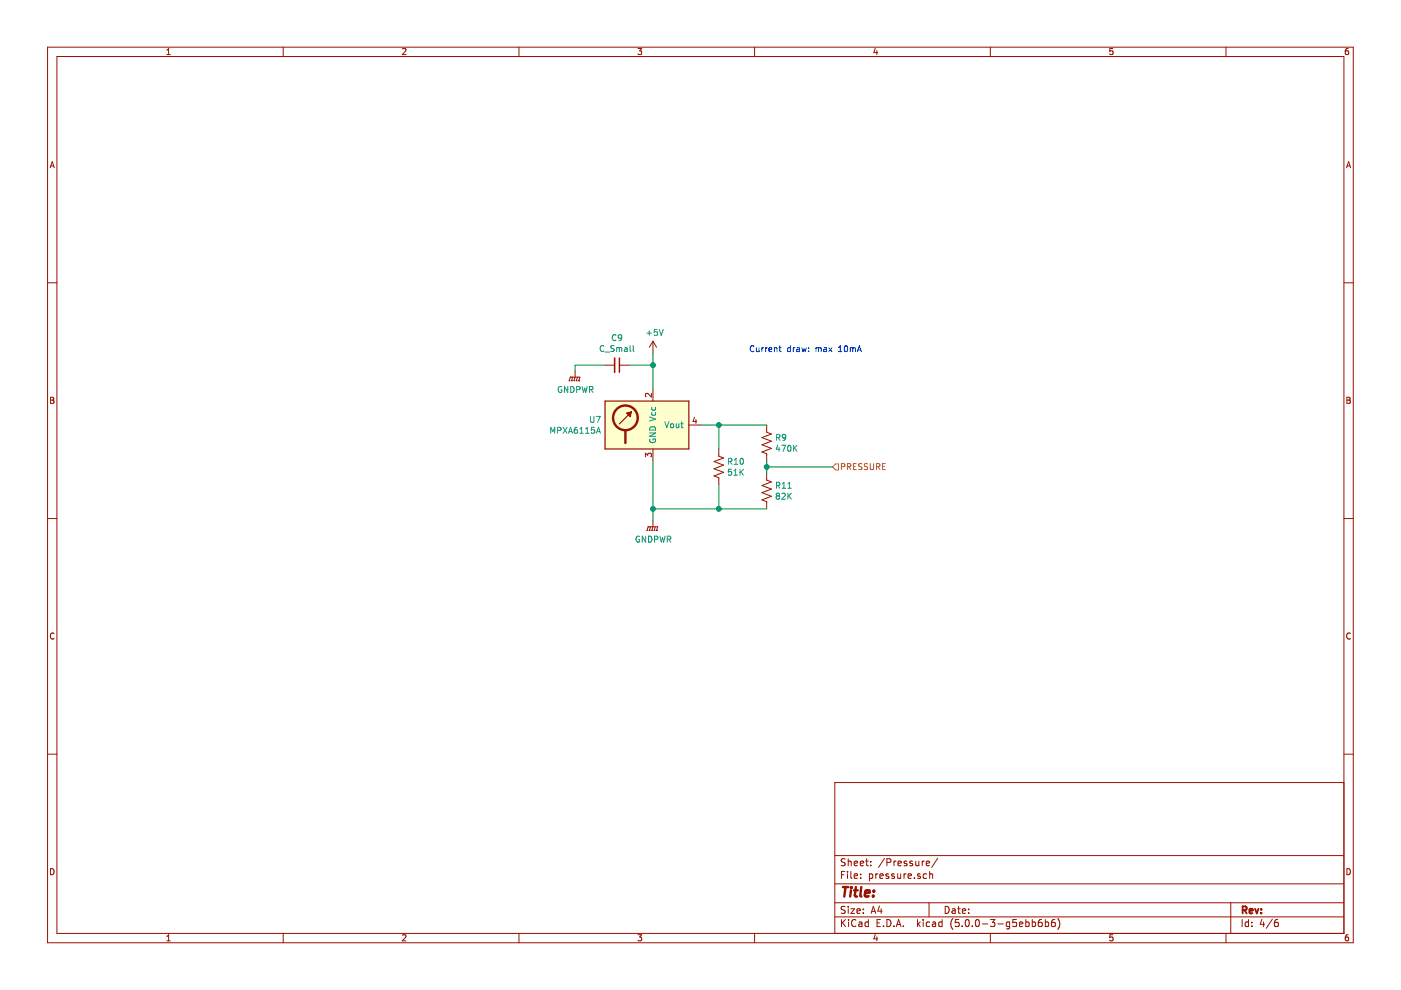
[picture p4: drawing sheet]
<svg xmlns="http://www.w3.org/2000/svg" width="297mm" height="210mm" viewBox="0 0 297 210" stroke-linecap="round" stroke-linejoin="round" font-family="sans-serif">
<g fill="none" stroke="#969400" stroke-width=".21">
<path d="M177.1 98.4h.7v1.2h-.7l-.6-.6zM178.4 99l.7-.1v-.5l-.7-.1v1.3M179.7 99l.6-.1v-.5l-.6-.1v1.3M180 99l.4 .6M180.9 98.9h.5M181.5 98.3h-.6v1.3h.6M182.8 98.4l-.5-.1-.2 .1 .1 .5 .4 .1 .2 .3-.3 .3-.5-.1M184 98.4l-.5-.1-.2 .1v.4l.6 .2 .1 .3-.3 .3-.5-.1M184.5 98.3v1l.2 .3 .4-.1 .1-.2v-1M185.8 99l.6-.1 .2-.2-.1-.3-.7-.1v1.3M186.1 99l.5 .6M187.1 98.9h.4"/>
<path d="M187.7 98.3h-.6v1.3h.6"/>
</g>
<path d="M128.3 85h17.8v10.2h-17.8z" fill-rule="evenodd" fill="#fffecd" stroke="#fffecd" stroke-width=".25"/>
<g fill="none" stroke="#981200" stroke-width=".51">
<path d="M132.6 91.4v2.5M178.7 188.1h1.1M179.3 188.1l-.3 2M180.4 188.8l-.2 1.3M180.5 188.1v.2M180.5 188.1l.1 .1-.1 .1M181.1 188.8h.7M181.5 188.1l-.3 1.7 .1 .2 .4 .1M182.6 188.1l-.2 1.7 .2 .3M183.4 189.4l1-.2-.1-.4h-.5l-.4 .2v1h.8M185.1 189.9v.2M185.3 188.8l.1 .1-.2 .1"/>
<path d="M185.3 188.8l-.1 .2"/>
<circle cx="132.6" cy="88.6" r="2.61"/>
</g>
<path d="M128.3 85h17.8v10.2h-17.8zM133.9 87.3l-2.6 2.6" fill="none" stroke="#981200" stroke-width=".25"/>
<path d="M132.9 87.6l1-.3-.3 1z" fill="#981200" stroke="#981200" stroke-width=".25"/>
<g fill="none" stroke="#981200" stroke-width=".21">
<path d="M10.1 10h276.8v189.9h-276.8zM12.1 12h272.8v185.9h-272.8zM35.4 11.6h.7M35.4 10.6l.4-.3v1.3M60 10v2M85.3 10.4l.5-.1 .3 .3-.8 1h.8M110 10v2M135.3 10.3h.8l-.5 .5 .4 .1v.5l-.2 .2-.5-.2M160 10v2M185.6 10.2l-.3 .9h.8M185.9 10.7v.9M210 10v2"/>
<path d="M235.9 10.3h-.6v.6l.6-.1v.6l-.1 .2-.5-.2M259.9 10v2M285.9 10.3h-.4l-.2 .3-.1 .7 .3 .3 .4-.2v-.6h-.4l-.3 .2M10.6 35.6l.5-1.3 .4 1.3M10.7 35.2h.7M285.5 35.6l.4-1.3 .5 1.3M285.6 35.2h.6M10.1 60h2M284.9 60h2M120.9 80h.1M120.9 80l-.2 .7M120.9 80h2.1l-.3 .7"/>
<path d="M121.4 80l-.2 .7M121.9 78.7v1.3l-.2 .7M122.4 80l-.2 .7M128.3 77.4h2M131.3 77.4h2.1M138.4 72.3v2.6M138.4 72.3l-.7 1.3M138.4 72.3l.8 1.3M10.7 84.2h.5l.2 .3-.2 .3 .3 .3-.3 .4h-.5zM10.7 84.8h.5M120.7 80.7h.1M121.2 80.7h.1"/>
<path d="M121.7 80.7h.1M122.2 80.7h.1M122.7 80.7h.1M136.8 96.9v-.8l.5 .4 .1-.3 .5-.1 .2 .2-.1 .6M138.1 83.4v.8l-.9-.8-.4 .2 .2 .5M138.4 82.5v2.5M138.4 95.2v2.5M146.1 90.1h2.5M147.2 88.5l-.3 .9h.8M147.5 89v.8M152.4 95.2v1.5l1 .4-2 .8 2 .7-2 .8 2 .7-2 .8 1 .4v1.5M162.6 90.1v1.5l1 .4-2.1 .8 2.1 .7-2.1 .8 2.1 .8-2.1 .7 1.1 .4v1.5"/>
<path d="M285.6 84.2h.4l.3 .3-.3 .3 .3 .3-.2 .4h-.5zM285.6 84.8h.4M10.1 109.9h2M137.2 112.5h.1M137.4 111.7h.1M137.4 111.7l-.2 .8M137.4 111.7h2.1l-.3 .8M137.7 112.5h.1M137.9 111.7l-.2 .8M138.2 112.5h.1M138.4 110.4v1.3l-.2 .8M138.7 112.5h.1"/>
<path d="M138.9 111.7l-.2 .8M139.2 112.5h.1M162.6 100.3v1.5l1 .4-2.1 .7 2.1 .8-2.1 .8 2.1 .7-2.1 .8 1.1 .4v1.5M284.9 109.9h2M11.5 134.3a.58 .58 0 0 0-.8 .5 .58 .58 0 0 0 .8 .6M286.3 134.3a.58 .58 0 0 0-.8 .5 .58 .58 0 0 0 .8 .6M10.1 159.9h2M284.9 159.9h2M284.9 165.9h-107.9v32M10.7 184.2a.65 .65 0 0 1 .8 .6 .65 .65 0 0 1-.8 .7zM35.4 198.5l.4-.3v1.3M35.4 199.5h.7"/>
<path d="M60 197.9v2M85.3 198.3l.5-.1 .3 .3-.8 1h.8M110 197.9v2M135.3 198.2h.8l-.5 .5 .4 .1v.6l-.2 .1-.5-.1M160 197.9v2M177 194.4h107.9M177 191.4h107.9M177 187.4h107.9M177 181.4h107.9M178.4 185.5h.5M178.4 195v1.5M178.6 195.6l.7 .9"/>
<path d="M179.1 184.8h-.7v1.5M179.2 192.2h-.6l-.3 .2 .2 .4 .6 .3v.4l-.2 .2-.6-.1M179.2 182.1h-.6l-.3 .2 .2 .4 .6 .3v.4l-.2 .2-.6-.1M179.3 195l-.9 .8M179.7 184.8v.1M179.7 185.3v1M179.8 182.1v1.5M179.8 192.2v.1M179.8 192.7v1M179.8 182.7l.2-.1h.4l.1 1M179.9 195v.1M179.9 195.5v1"/>
<path d="M180.4 192.7h.8l-.8 1h.8M180.4 184.8v1.3l.2 .2M181.1 183.1l.7-.2v-.3h-.5l-.2 .2 .1 .7h.6M181.1 185.8l.7-.2v-.3h-.5l-.2 .2 .1 .7h.6M181.5 195.1a.59 .59 0 0 0-.8 0 .59 .59 0 0 0-.1 .7 .56 .56 0 0 0 .2 .6 .56 .56 0 0 0 .7-.1M181.7 193.2l.7-.2-.1-.2-.4-.1-.2 .2 .1 .7h.5M182.1 195.5h.6l.1 1M182.4 183.1l.7-.2-.1-.3h-.4l-.2 .2 .1 .7h.5M182.5 186.1v.2M182.5 185.3v.2M182.8 195.8l-.5 .1-.3 .2 .3 .4 .5-.1M183 193.5v.2"/>
<path d="M183 192.8v.1M183.5 182.6h.6M183.7 182.1v1.3l.4 .2M184.1 195.5h-.4l-.3 .2 .1 .6 .2 .2 .4-.1M184.1 195v1.5M184.3 185.3h.5l.2 .2v.6l-.2 .2-.5-.1M184.3 185.3v1.5M184.6 183.4v.2M184.6 182.6v.2M184.7 193.7l.5-1.5 .5 1.5M184.8 193.2h.8M185.6 198.1l-.3 .9h.8"/>
<path d="M185.7 185.3v1M185.9 198.6v.9M186 195.7h.5M186.1 185.3l-.4 .2M186.5 192.1l-.4 1.1h1M186.5 185.8l.8-.2-.1-.3h-.5l-.2 .2 .1 .7h.6M186.7 195h-.7v1.5h.7M186.8 192.7v1M187.3 196.3v.2M187.5 182l-1.2 1.9M188 195a.76 .76 0 0 1 .9 .7 .76 .76 0 0 1-.9 .8zM188 182.9l.8-.1 .1-.2-.1-.4-.2-.1h-.6v1.5"/>
<path d="M188.4 185.3h-.4l-.2 .2 .1 .2 .5 .1v.4h-.6M189.5 196.3v.2M189.5 182.6v1M189.6 185.3h-.3l-.3 .2 .1 .2 .5 .1v.4h-.6M190 182.6l-.5 .3M190 196.5l.5-1.5 .5 1.5M190.2 196h.7M190.3 185.3l.1 .9 .4 .1 .2-.2M190.4 183.1l.7-.2-.1-.3h-.4l-.2 .2 .1 .7h.5M191 185.3v1M191.5 196.3v.2M191.7 185.3v1"/>
<path d="M192.1 185.3l-.4 .2M192.3 182.6h-.4l-.2 .2v.2l.6 .1v.4h-.6M192.5 185.8l.7-.2v-.3h-.5l-.2 .2 .1 .7h.6M193.4 182.6h-.3l-.2 .2 .1 .2 .4 .1v.4h-.5M193.9 186.1v.2M194.2 182.6v.9l.4 .1 .2-.2M194.5 195v1.5M194.7 195.9l.4 .6M194.8 182.6v1M195.1 185.3h-.4l-.2 .2 .1 .2 .5 .1v.4h-.6M195.1 195.5l-.6 .5M195.5 182.6v1"/>
<path d="M195.7 195v.1M195.7 195.5v1M196 182.6l-.5 .3M196.4 183.1l.7-.2-.1-.3h-.4l-.2 .2v.7h.6M196.4 185.3h-.4l-.3 .2 .1 .6 .2 .2 .4-.1M197 191.4v3M197.1 195.5h-.4l-.3 .2v.6l.3 .2 .4-.1M197.1 185.4l.2-.1h.4v1M197.1 184.8v1.5M197.7 195.5h.6l.1 1M198.4 195.8l-.7 .3 .2 .4 .5-.1M198.8 182l-1.3 1.9"/>
<path d="M199.7 195.5h-.4l-.3 .2 .1 .6 .2 .2 .4-.1M199.7 195v1.5M200.4 192.2a.75 .75 0 0 1 .8 .7 .75 .75 0 0 1-.8 .8zM201.9 192.8h.6v.9M202 194.8a1.71 1.71 0 0 0 0 2.2M202.5 193l-.5 .1-.2 .2 .2 .4 .5-.1M203 192.7h.6M203.2 192.2v1.3l.4 .2M203.3 195h-.7l-.1 .7 .7-.1 .2 .2-.1 .5-.2 .2-.6-.2M204 196.3v.2M204 193.2l.7-.2v-.2l-.5-.1-.2 .2 .1 .7h.6M204.9 195h.1a.81 .81 0 0 1 .5 .7 .81 .81 0 0 1-.5 .8 .95 .95 0 0 1-.1-1.5z"/>
<path d="M205.4 193.5v.2M205.4 192.8v.1M206.1 196.3v.2M207 195h.3a.85 .85 0 0 1-.1 1.5 1 1 0 0 1-.2-1.5zM208.3 195.9h1.1M210 197.9v2M210 195h.9l-.5 .5 .5 .2v.6l-.3 .2-.6-.2M211.6 195.9h1.1M214.1 195.5h-.5l-.3 .2 .1 .6 .2 .2 .5-.1M214.1 195.5l-.1 1.3-.2 .2-.4-.1M215.5 195h-.7l-.1 .7 .7-.1 .1 .7-.2 .2-.6-.2M216.1 196l.8-.2-.1-.3h-.5l-.2 .2 .1 .7h.6"/>
<path d="M217.5 195.5h.4l.3 .2-.1 .7h-.6M217.5 195v1.5M218.9 195.5h.4l.3 .2-.1 .6-.2 .2-.4-.1M218.9 195v1.5M220.8 195h-.4a1.11 1.11 0 0 0-.1 1.4l.4 .1 .2-.2 .1-.5-.3-.3-.4 .1-.2 .2M221.6 195.5h.5l.2 .2-.1 .7h-.6M221.6 195v1.5M223.6 195h-.4a1.16 1.16 0 0 0-.2 1.4l.5 .1 .2-.2 .1-.5-.3-.3-.5 .1-.1 .2M224.3 194.8a1.71 1.71 0 0 1 0 2.2M235.9 198.2h-.6v.6l.6-.1v.7l-.1 .1-.5-.1M259.9 197.9v2M260.9 191.4v6.5"/>
<path d="M263.4 195v1.5M264.7 195.5h-.4l-.3 .2 .1 .7h.6M264.7 195v1.5M265.4 196.3v.2M265.4 195.5v.2M267.5 194.9l-.3 1.1h.9M267.9 195.5v1M269.8 194.9l-1.3 1.9M270.9 195h-.4a.96 .96 0 0 0 0 1.5l.5-.2 .1-.5-.3-.3-.5 .1-.1 .2M285.6 184.2a.65 .65 0 0 1 .7 .6 .65 .65 0 0 1-.7 .7zM285.9 198.2h-.4l-.2 .3-.1 .7 .3 .3 .4-.1v-.7h-.4l-.3 .2"/>
</g>
<g fill="none" stroke="#009596" stroke-width=".21">
<path d="M128 73.4a.56 .56 0 0 0-.8 .5 .56 .56 0 0 0 .8 .5M128.3 74.7h.9M130.2 73.3h-.5l-.1 .1v.4l.5 .2 .1 .3-.2 .2h-.5M130.6 71.1a.56 .56 0 0 0-.8 .5 .56 .56 0 0 0 .8 .5M130.7 73.7v.8M130.7 73.8l.4-.1 .2 .2M131.3 73.9l.2-.2h.3v.8M131.3 73.9v.6M131.8 71.5l-.2 .2h-.4l-.1-.2 .1-.4 .4-.1 .2 .2-.2 .9-.4 .1M132.4 73.7h.5l.1 .8M133 74l-.6 .2v.3h.6M133.6 73.3v1.1l.2 .1"/>
<path d="M134.2 73.3v1.1l.2 .1M137.2 70.6h.9M137.6 70.1v1M139.4 69.8h-.7v.6l.2-.1 .4 .1 .1 .6-.2 .1-.5-.1M139.8 69.8l.4 1.3 .4-1.3M116.8 91.9v-1.3l.4 .9 .4-.9v1.3M118.2 91.3l.6-.1 .2-.2-.1-.3-.7-.1v1.3M119.1 82a.57 .57 0 0 0-.8 .6 .57 .57 0 0 0 .8 .5v-.4h-.2M119.4 90.6l.8 1.3M120.2 90.6l-.8 1.3M120.4 81.9v1.3l-.7-1.3v1.3M120.5 91.9l.4-1.3 .5 1.3"/>
<path d="M120.6 91.5h.7M121 81.9a.64 .64 0 0 1 .7 .7 .64 .64 0 0 1-.7 .6zM122.3 82.6h.6l.1-.2-.1-.3-.6-.2v1.3M122.3 90.6l-.4 .1-.2 .5 .2 .6h.4l.2-.2-.2-.4-.3-.1-.3 .2M123 91.9h.7M123 91l.3-.4v1.3M123.4 81.9l.3 1.3 .3-.9 .2 .9 .3-1.3M124.1 91.9h.8M124.1 91l.4-.4v1.3M125 82.6h.6l.1-.2-.1-.3-.6-.2v1.3M125.2 88.3v1l.2 .3 .4-.1 .1-.2v-1M125.3 82.6l.4 .6"/>
<path d="M126 90.6h-.6v.6l.4-.1 .3 .2v.3l-.3 .3-.4-.2M126.4 88.3h.8l-.5 1.3M126.5 91.9l.4-1.3 .4 1.3M126.6 91.5h.6M137.7 88.4l1.3 .4-1.3 .5M137.7 91.8h1.3l-1.3 .7h1.3M137.8 93.1a.57 .57 0 0 0 .6 .8 .57 .57 0 0 0 .5-.8h-.4v.2M137.9 90.6a.67 .67 0 0 1 .8-.1 .67 .67 0 0 1 .3 .7h-1.3zM138.2 87.5v.3l.2 .3 .5-.2v-.4M138.2 86.4v.3l.2 .3 .5-.2v-.4M140.9 89.4l.5 1.3 .4-1.3M142.2 90l.2-.2 .4 .2-.1 .6h-.5z"/>
<path d="M143.4 89.8v.8h.5M143.9 89.8v.9M144.4 89.8h.4M144.5 89.4v1.1l.3 .2M154.5 97.8h.6v-.5l-.6-.1v1.2M154.8 97.8l.4 .6M155.1 99.5h-.6l-.1 .6 .2-.1 .5 .1v.5l-.2 .2-.5-.2M155.6 99.8l.4-.3v1.3M155.7 98.4h.7M155.7 97.5l.4-.3v1.2M156.9 99.5v1.3M157 97.3l.2-.1a.67 .67 0 0 1 .4 .6 .67 .67 0 0 1-.4 .6l-.3-.4z"/>
<path d="M157.6 99.5l-.7 .7M164.7 92.8l.6-.1v-.5l-.6-.1v1.3M164.9 94.4l-.3 .8h.8M165 92.8l.4 .6M165.2 94.8v.9M165.7 94.4h.9l-.6 1.3M166.6 92.7l-.3 .2-.3-.1-.1-.1v-.5l.4-.1 .3 .3-.2 .8-.4 .2M167.1 94.5l.2-.1a.69 .69 0 0 1 .4 .6 .69 .69 0 0 1-.4 .7l-.3-.5zM168.3 94.4v1.3M168.4 95l.6 .7M169 94.4l-.7 .7M135.6 113.8a.57 .57 0 0 0-.8 .5 .57 .57 0 0 0 .8 .5v-.4h-.2"/>
<path d="M136.9 113.7v1.2l-.7-1.2v1.2M137.5 113.7a.64 .64 0 0 1 .7 .6 .64 .64 0 0 1-.7 .6zM138.8 114.3h.6l.1-.2-.1-.3-.6-.1v1.2M139.9 113.7l.3 1.2 .3-.9 .2 .9 .3-1.2M141.5 114.3h.6l.1-.2-.1-.3-.6-.1v1.2M141.8 114.3l.4 .6M155.6 100.8h.8M157.1 100l.5 .8M164.6 104.9l.2 .2M164.6 104.8v.1M164.6 104.8l.2-.2h.2l.3 .2M164.6 102.9h.6l.1-.5-.7-.1v1.2"/>
<path d="M164.8 105.1l-.2 .3v.2l.2 .2h.4l.1-.2-.1-.4-.2-.1M164.8 105.1h.2M164.9 102.9l.4 .6M165.3 104.8v.1M165.3 104.9l-.3 .2M165.8 104.7l.5-.1 .2 .3-.8 .9h.8M165.8 102.6l.4-.3v1.2M165.8 103.5h.8M167 103.5h.8M167 102.6l.4-.3v1.2M167 104.6v1.2M167.2 105.1l.6 .7"/>
<path d="M167.8 104.6l-.8 .7"/>
</g>
<g fill="none" stroke="#0327cd" stroke-width=".21">
<path d="M159.8 73.4a.56 .56 0 0 0-.8 .5 .56 .56 0 0 0 .8 .5M160.4 73.7v.8l.5-.1M160.9 73.7v.9M161.5 73.7v.9M161.9 73.7l-.4 .2M162.3 73.7v.9M162.7 73.7l-.4 .2M163 74.1l.6-.1v-.2l-.4-.1-.2 .2 .1 .6h.5M164.2 73.8h.5v.8M164.2 73.7v.9M165.2 73.7h.4M165.3 73.3v1.1l.3 .2"/>
<path d="M167.6 73.8l-.4-.1-.2 .2 .1 .6h.5M167.6 73.3v1.3M168.2 73.7v.9M168.5 73.7l-.3 .2M169 73.8h.5v.8M169.5 74l-.6 .3 .2 .3 .4-.1M170 73.7l.2 .9 .3-.7 .2 .7 .3-.9M171.4 74.4v.2M171.4 73.8v.1M173 73.8l.4-.1 .1 .2M173 73.7v.9M173.5 73.9l.2-.2 .4 .1v.8"/>
<path d="M173.5 73.9v.7M174.7 73.8h.5v.8M175.2 74l-.6 .3 .2 .3 .4-.1M175.7 73.7l.7 .9M176.4 73.7l-.7 .9M177.8 74.6h.7M177.8 73.6l.3-.3v1.3M179.1 73.4l.2-.1a.69 .69 0 0 1 .4 .6 .69 .69 0 0 1-.4 .7l-.3-.5zM180.3 73.8l.3-.1 .2 .2M180.3 73.7v.9M180.8 73.9l.2-.2 .3 .1 .1 .8M180.8 73.9v.7"/>
<path d="M181.8 74.6l.4-1.3 .4 1.3M181.9 74.2h.6"/>
</g>
<path d="M128.3 77.4h-6.4v1.3M133.4 77.4h5M138.4 74.9v7.6M138.4 97.7v12.7M148.6 90.1h14M152.4 90.1v5.1M162.6 97.7v2.6M162.6 99h13.9M138.4 107.9h24.2M152.4 102.8v5.1" fill="none" stroke="#009300" stroke-width=".21"/>
<path d="M130.3 75.9v3" fill="none" stroke="#981200" stroke-width=".33"/>
<path d="M131.3 75.9v3" fill="none" stroke="#981200" stroke-width=".3"/>
<g fill="#009300" stroke="#009300" stroke-width=".21">
<circle cx="138.4" cy="77.4" r=".51"/>
<circle cx="138.4" cy="107.9" r=".51"/>
<circle cx="152.4" cy="107.9" r=".51"/>
<circle cx="152.4" cy="90.1" r=".51"/>
<circle cx="162.6" cy="99" r=".51"/>
</g>
<path d="M263.5 193l.7-.1 .1-.2-.1-.4-.2-.1h-.5v1.5M263.8 193l.5 .7M264.9 193.2l.7-.2-.1-.2-.4-.1-.2 .2 .1 .7h.5M266.1 192.7l.4 1 .3-1M267.4 193.5v.2M267.4 192.8v.1" fill="none" stroke="#981200" stroke-width=".38"/>
</svg>
